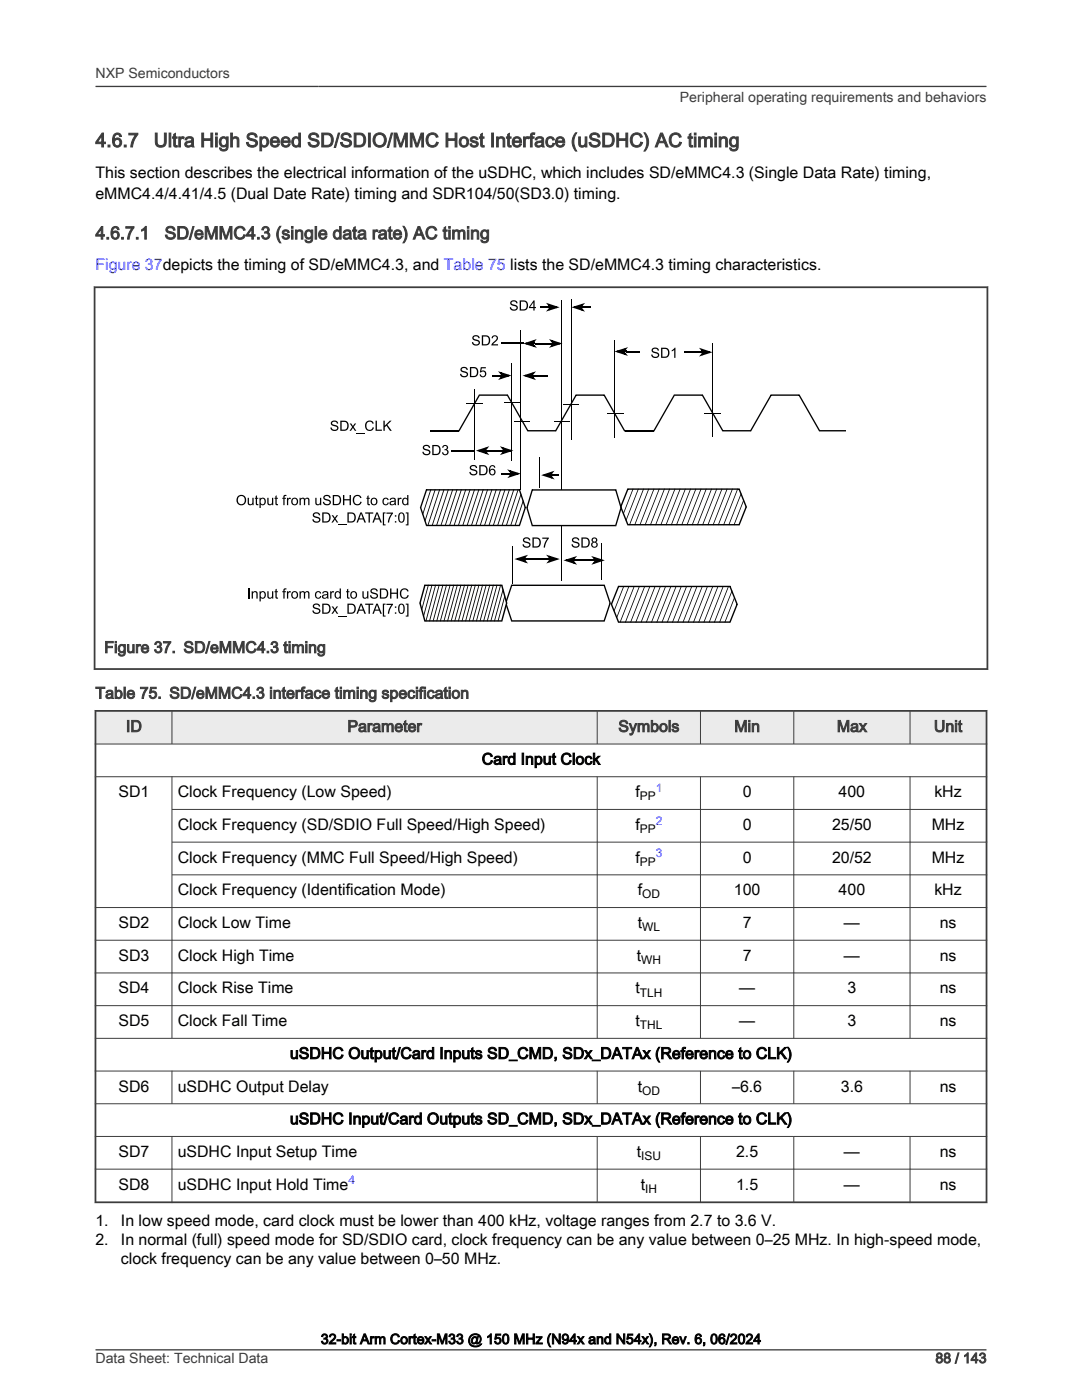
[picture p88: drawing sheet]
<svg xmlns="http://www.w3.org/2000/svg" width="216mm" height="279mm" viewBox="0 0 216 279" stroke-linecap="round" stroke-linejoin="round" font-family="sans-serif">
<defs><g id="words">
<g font-size="3.9" fill="#3c3c3c">
<text x="19" y="29.3">4.6.7</text>
<text x="30.7" y="29.3">Ultra High Speed SD/SDIO/MMC Host Interface (uSDHC) AC timing</text>
</g>
<g font-size="3.5" fill="#3c3c3c">
<text x="19" y="47.7">4.6.7.1</text>
<text x="32.8" y="47.7">SD/eMMC4.3 (single data rate) AC timing</text>
</g>
<g font-size="3.2">
<text x="19" y="35.5">This section describes the electrical information of the uSDHC, which includes SD/eMMC4.3 (Single Data Rate) timing,</text>
<text x="19" y="39.7">eMMC4.4/4.41/4.5 (Dual Date Rate) timing and SDR104/50(SD3.0) timing.</text>
<text x="96.1" y="152.6">Card Input Clock</text>
<text x="23.6" y="159.1">SD1</text>
<text x="35.5" y="159.1">Clock Frequency (Low Speed)</text>
<text x="126.8" y="159.1">f</text>
<text x="148.2" y="159.1">0</text>
<text x="167.3" y="159.1">400</text>
<text x="186.4" y="159.1">kHz</text>
<text x="35.5" y="165.6">Clock Frequency (SD/SDIO Full Speed/High Speed)</text>
<text x="126.8" y="165.6">f</text>
<text x="148.2" y="165.6">0</text>
<text x="166" y="165.6">25/50</text>
<text x="185.9" y="165.6">MHz</text>
<text x="35.5" y="172.2">Clock Frequency (MMC Full Speed/High Speed)</text>
<text x="126.8" y="172.2">f</text>
<text x="148.2" y="172.2">0</text>
<text x="166" y="172.2">20/52</text>
<text x="185.9" y="172.2">MHz</text>
<text x="35.5" y="178.7">Clock Frequency (Identification Mode)</text>
<text x="127.2" y="178.7">f</text>
<text x="146.4" y="178.7">100</text>
<text x="167.3" y="178.7">400</text>
<text x="186.4" y="178.7">kHz</text>
<text x="23.6" y="185.2">SD2</text>
<text x="35.5" y="185.2">Clock Low Time</text>
<text x="127.2" y="185.2">t</text>
<text x="148.2" y="185.2">7</text>
<text x="168.4" y="185.2">—</text>
<text x="187.5" y="185.2">ns</text>
<text x="23.6" y="191.7">SD3</text>
<text x="35.5" y="191.7">Clock High Time</text>
<text x="127" y="191.7">t</text>
<text x="148.2" y="191.7">7</text>
<text x="168.4" y="191.7">—</text>
<text x="187.5" y="191.7">ns</text>
<text x="23.6" y="198.3">SD4</text>
<text x="35.5" y="198.3">Clock Rise Time</text>
<text x="126.8" y="198.3">t</text>
<text x="147.5" y="198.3">—</text>
<text x="169.1" y="198.3">3</text>
<text x="187.5" y="198.3">ns</text>
<text x="23.6" y="204.8">SD5</text>
<text x="35.5" y="204.8">Clock Fall Time</text>
<text x="126.8" y="204.8">t</text>
<text x="147.5" y="204.8">—</text>
<text x="169.1" y="204.8">3</text>
<text x="187.5" y="204.8">ns</text>
<text x="57.8" y="211.3">uSDHC Output/Card Inputs SD_CMD, SDx_DATAx (Reference to CLK)</text>
<text x="23.6" y="217.8">SD6</text>
<text x="35.5" y="217.8">uSDHC Output Delay</text>
<text x="127.2" y="217.8">t</text>
<text x="146.1" y="217.8">–6.6</text>
<text x="167.8" y="217.8">3.6</text>
<text x="187.5" y="217.8">ns</text>
<text x="57.8" y="224.4">uSDHC Input/Card Outputs SD_CMD, SDx_DATAx (Reference to CLK)</text>
<text x="23.6" y="230.9">SD7</text>
<text x="35.5" y="230.9">uSDHC Input Setup Time</text>
<text x="127" y="230.9">t</text>
<text x="146.9" y="230.9">2.5</text>
<text x="168.4" y="230.9">—</text>
<text x="187.5" y="230.9">ns</text>
<text x="23.6" y="237.4">SD8</text>
<text x="35.5" y="237.4">uSDHC Input Hold Time</text>
<text x="127.8" y="237.4">t</text>
<text x="146.9" y="237.4">1.5</text>
<text x="168.4" y="237.4">—</text>
<text x="187.5" y="237.4">ns</text>
<text x="19" y="244.6">1.</text>
<text x="24.1" y="244.6">In low speed mode, card clock must be lower than 400 kHz, voltage ranges from 2.7 to 3.6 V.</text>
<text x="19" y="248.4">2.</text>
<text x="24.1" y="248.4">In normal (full) speed mode for SD/SDIO card, clock frequency can be any value between 0–25 MHz. In high-speed mode,</text>
<text x="24.1" y="252.2">clock frequency can be any value between 0–50 MHz.</text>
</g>
<text font-size="3.2" fill="#00f" x="19" y="54">Figure 37depicts the timing of SD/eMMC4.3, and Table 75 lists the SD/eMMC4.3 timing characteristics.</text>
<g font-size="3.2" fill="#3c3c3c">
<text x="20.8" y="130.3">Figure 37. SD/eMMC4.3 timing</text>
<text x="19" y="139.4">Table 75. SD/eMMC4.3 interface timing specification</text>
<text x="25.1" y="146">ID</text>
<text x="69.3" y="146">Parameter</text>
<text x="123.4" y="146">Symbols</text>
<text x="146.5" y="146">Min</text>
<text x="167" y="146">Max</text>
<text x="186.4" y="146">Unit</text>
</g>
<g font-size="2.8" fill="#3c3c3c">
<text x="19" y="15.6">NXP Semiconductors</text>
<text x="135.7" y="20.4">Peripheral operating requirements and behaviors</text>
<text x="19" y="272">Data Sheet: Technical Data</text>
<text x="186.7" y="272">88 / 143</text>
</g>
<text font-size="2.8" x="64" y="268.2">32-bit Arm Cortex-M33 @ 150 MHz (N94x and N54x), Rev. 6, 06/2024</text>
<g font-size="2.4">
<text x="127.7" y="159.7">PP</text>
<text x="127.7" y="166.3">PP</text>
<text x="127.7" y="172.8">PP</text>
<text x="128.1" y="179.3">OD</text>
<text x="128.1" y="185.8">WL</text>
<text x="127.9" y="192.4">WH</text>
<text x="127.7" y="198.9">TLH</text>
<text x="127.7" y="205.4">THL</text>
<text x="128.1" y="218.5">OD</text>
<text x="127.9" y="231.5">ISU</text>
<text x="128.7" y="238.1">IH</text>
</g>
<g font-size="2.4" fill="#00f">
<text x="130.8" y="158">1</text>
<text x="130.8" y="164.6">2</text>
<text x="130.8" y="171.1">3</text>
<text x="69.5" y="236.4">4</text>
</g>
</g></defs>
<g fill="#000">
<path d="M92.1 73.4a.8 .8 0 0 1 1.2 .4h-.2a.44 .44 0 0 0-.5-.4 .44 .44 0 0 0-.4 .5l.1 .1a.91 .91 0 0 1 1.1 .9 .85 .85 0 0 1-.9 .4 .85 .85 0 0 1-.7-.7h.2a.52 .52 0 0 0 .6 .5 .52 .52 0 0 0 .5-.5l-.2-.2a.86 .86 0 0 1-1-.8zM95.9 73.3h1v.2h-.8l-.1 .6a.67 .67 0 0 1 1 .3 .67 .67 0 0 1-.5 .9 .67 .67 0 0 1-.8-.6h.3a.45 .45 0 0 0 .6 .2 .45 .45 0 0 0 .1-.6 .45 .45 0 0 0-.7 0h-.3zM95.5 78.8l.3 .1-4.2 7.2-.1-.2zM98.3 74.8h1.4v.3h-1.4zM99.7 74.8h.6v.3h-.6zM100.2 74.8l.4 .2-.6 .6-.2-.2zM99.4 74.1l2.7 .9-2.7 .8 .5-.5 1.5-.5 .2 .3-1.7-.5 .1-.3 .5 .5-.3 .3zM106 74.8h.6v.3h-.6zM106.1 68.4h.7v.3h-.7zM104.3 75l2.7-.9-.5 .5-1.6 .5-.1-.3 1.7 .5-.1 .4-.5-.6 .2-.3 .9 1.1zM104.4 68.6l2.7-.9-.5 .5-1.6 .5-.1-.3 1.7 .5-.1 .3-.5-.5 .3-.3 .8 1zM106.3 74.3l.3 .3-.5 .5h-.2l-.1-.1z"/>
<path d="M106.4 67.9l.3 .2-.4 .6h-.3l-.1-.1zM107.9 61.2h1.4v.3h-1.4zM109.3 61.2h.6v.3h-.6zM109.8 61.2l.4 .1-.6 .7-.3-.3zM109 60.4l2.7 .9-2.8 .9 .5-.5 1.6-.5 .1 .3-1.7-.5 .1-.4 .6 .6-.3 .2zM109.9 68.4h.6v.3h-.6zM110.4 68.5l.3 .1-.5 .6-.3-.2zM109.6 67.7l2.6 .9-2.6 .8 .4-.5 1.6-.5 .1 .3-1.7-.5 .1-.3 .5 .6-.2 .2zM115.8 61.2h.6v.2h-.6zM114 61.3l2.7-.8-.4 .5-1.6 .5-.2-.3 1.8 .5-.1 .3-.6-.6 .3-.2 .8 1zM116.1 60.7l.2 .2-.4 .5h-.3l-.1-.1zM116.4 61.2h1.4v.3h-1.4z"/>
<path d="M130.2 69.5a.8 .8 0 0 1 1.3 .5h-.3a.44 .44 0 0 0-.5-.5 .44 .44 0 0 0-.3 .6l.1 .1a.91 .91 0 0 1 1 .8 .85 .85 0 0 1-.9 .4 .85 .85 0 0 1-.7-.6l.3-.1a.52 .52 0 0 0 .5 .5 .52 .52 0 0 0 .5-.5l-.1-.1a.86 .86 0 0 1-1.1-.8zM134.4 78.8l.3 .1-4.2 7.2-.1-.2zM134 69.9l.8-.5v2h-.3v-1.6l-.5 .3zM84.6 88.9a.8 .8 0 0 1 1.2 .5h-.2a.44 .44 0 0 0-.5-.5 .44 .44 0 0 0-.4 .6l.1 .1a.91 .91 0 0 1 1.1 .8 .85 .85 0 0 1-.9 .5 .85 .85 0 0 1-.7-.7h.2a.52 .52 0 0 0 .6 .5 .52 .52 0 0 0 .5-.6l-.2-.1a.86 .86 0 0 1-1-.8zM88.4 88.9a.54 .54 0 0 1 .8 0 .54 .54 0 0 1-.1 .8 .63 .63 0 0 1 0 1.1 .63 .63 0 0 1-.9-.5h.2a.41 .41 0 0 0 .5 .3 .41 .41 0 0 0 .3-.5 .41 .41 0 0 0-.5-.2v-.2a.35 .35 0 0 0 .5-.3 .35 .35 0 0 0-.4-.4 .35 .35 0 0 0-.3 .4l-.3-.1zM93.1 80.5l.1 .2zM94.6 91.6l.2 .1zM96.7 89.8h.6v.3h-.6zM95 89.9l2.6-.9-.4 .6-1.6 .5-.1-.3 1.7 .5-.1 .3-.5-.6 .2-.2 .8 1zM97 89.3l.3 .2-.5 .5h-.2l-.1-.1zM100.1 89.8h.6v.3h-.6zM100.6 89.8l.4 .2-.6 .6-.3-.2z"/>
<path d="M99.8 89l2.6 .9-2.6 .9 .4-.5 1.6-.5 .1 .3-1.7-.5 .1-.4 .6 .6-.3 .3zM100.6 80.3l.1 .2zM102 91.8l.2 .1zM102.5 84l.1 .2zM103.8 97.7l.2 .1zM110.5 84l.1 .2zM112.4 80.6l.1 .2zM113.9 87.6l.2 .1zM121.2 82.5l.1 .1zM122.6 87.2l.2 .1zM130.2 85.8h.1v.3h-.1zM95.6 78.7h5.7l4.1 7.2-.2 .1 .1-.2h5.6v.3l-.1-.2 4.1-7.2h5.7l4.1 7.2-.2 .1 .1-.2h5.6v.3h-5.7l-4.1-7.2 .1-.2v.3h-5.5l-.2-.2 .3 .1-4.1 7.2h-5.8l-4.1-7.2 .1-.2v.3h-5.6z"/>
<path d="M140.5 82.4l.1 .2zM142.1 87l.2 .1zM134.5 78.7h5.7l4.1 7.2-.2 .1 .1-.2h5.6v.3l-.1-.2 4.1-7.2h5.7l4.1 7.2-.2 .1 .1-.2h5.3v.3h-5.4l-4.1-7.2 .1-.2v.3h-5.5l-.2-.2 .3 .1-4.1 7.2h-5.8l-4.1-7.2 .1-.2v.3h-5.5zM111.9 115.8l.2 .1z"/>
<path d="M93.8 73.2h.7a1.01 1.01 0 0 1 .9 1 1.01 1.01 0 0 1-.9 1.1h-.7zM94 73.5v1.5a.85 .85 0 0 0 1.1-.4 .85 .85 0 0 0-.3-1.1z"/>
<path d="M131.9 69.4h.7a1.01 1.01 0 0 1 1 1 1.01 1.01 0 0 1-1 1h-.7zM132.2 69.6v1.6a.85 .85 0 0 0 1.1-.4 .85 .85 0 0 0-.4-1.1z"/>
<path d="M86.3 88.8h.6a1.01 1.01 0 0 1 1 1 1.01 1.01 0 0 1-.9 1h-.7zM86.5 89v1.6a.85 .85 0 0 0 1.1-.4 .85 .85 0 0 0-.3-1.1z"/>
</g>
<path d="M106.6 75h2.7M106.8 68.6h3.1M85.9 86h5.7M124.8 86h5.7" fill="none" stroke="#000" stroke-width=".27"/>
<g fill="none" stroke="#000" stroke-width=".2">
<path d="M114 59.8v27.8M94.7 77.6v14M102.1 72.6v19.2M103.9 65.8v31.9M112 60v55.8M122.7 67.9v19.3M142.2 68.6v18.4M93.2 80.6h3.1M100.7 80.4h3.2M102.6 84.1h3.1M110.6 84.1h3.1M112.5 80.7h3.1"/>
<path d="M121.3 82.5h3.1M140.6 82.5h3.2"/>
</g>
<path d="M99.9 74.4l1.6 .6-1.6 .5 .4-.5zM104.9 75l1.5-.5-.4 .5 .4 .5zM105 68.6l1.6-.6-.5 .6 .5 .5zM109.5 60.8l1.6 .5-1.6 .5 .4-.5zM110.1 68l1.5 .6-1.5 .5 .4-.5zM114.6 61.3l1.6-.5-.4 .5 .4 .5zM95.5 89.9l1.6-.5-.4 .5 .4 .6zM100.3 89.4l1.6 .5-1.6 .6 .4-.6z" fill="#000"/>
<path d="M97.3 89.9h2.8" fill="none" stroke="#000" stroke-width=".28"/>
<path d="M85.1 97.7h18.5l1.2 3.6-1.2 3.6h-18.5l-1.2-3.6z" fill-rule="evenodd" fill="#fff"/>
<g fill="#000">
<path d="M102 60.1a.8 .8 0 0 1 1.3 .4h-.3a.44 .44 0 0 0-.5-.4 .44 .44 0 0 0-.4 .5l.2 .1a.91 .91 0 0 1 1 .9 .85 .85 0 0 1-.9 .4 .85 .85 0 0 1-.7-.7h.3a.52 .52 0 0 0 .5 .5 .52 .52 0 0 0 .5-.5l-.2-.2a.86 .86 0 0 1-1-.8zM85.9 97.6l.1 .2zM85.9 97.7l.1 .1-1.6 4.8h-.1zM86.8 97.6l.1 .2zM86.7 97.7l.2 .1-2 6.2-.2-.1zM87.6 97.6l.2 .2zM87.6 97.7l.2 .1-2.3 7.1-.2-.1zM88.5 97.6l.2 .2zM88.5 97.7l.2 .1-2.4 7.1-.1-.1zM89.4 97.6l.1 .2zM89.4 97.7l.1 .1-2.3 7.1-.2-.1zM90.3 97.6l.1 .2z"/>
<path d="M90.2 97.7l.2 .1-2.3 7.1-.2-.1zM91.1 97.6l.2 .2zM91.1 97.7l.2 .1-2.4 7.1-.1-.1zM92 97.6l.1 .2zM92 97.7l.1 .1-2.3 7.1-.2-.1zM92.9 97.6l.1 .2zM92.8 97.7l.2 .1-2.3 7.1-.2-.1zM93.7 97.6l.2 .2zM93.7 97.7l.2 .1-2.3 7.1-.2-.1zM94.6 97.6l.2 .2zM94.6 97.7l.2 .1-2.4 7.1-.1-.1zM95.5 97.6l.1 .2z"/>
<path d="M95.5 97.7l.1 .1-2.3 7.1-.2-.1zM96.3 97.6l.2 .2zM96.3 97.7l.2 .1-2.3 7.1-.2-.1zM97.2 97.6l.2 .2zM97.2 97.7l.2 .1-2.4 7.1-.1-.1zM98.1 97.6l.1 .2zM98.1 97.7l.1 .1-2.3 7.1-.2-.1zM98.9 97.6l.2 .2zM98.9 97.7l.2 .1-2.3 7.1-.2-.1zM99.8 97.6l.2 .2zM99.8 97.7l.2 .1-2.3 7.1-.2-.1zM100.7 97.6l.1 .2z"/>
<path d="M100.7 97.7l.1 .1-2.3 7.1-.1-.1zM101.6 97.6l.1 .2zM101.6 97.7l.1 .1-2.3 7.1-.2-.1zM102.4 97.6l.2 .2zM102.4 97.7l.2 .1-2.3 7.1-.2-.1zM103.3 97.6l.2 .2zM103.3 97.7l.2 .1-2.4 7.1-.1-.1zM103.9 98.6l.1 .1zM103.9 98.6l.1 .1-2 6.2-.2-.1zM84.3 102.6l.1 .1zM84.7 103.9l.2 .2zM85 97.6h18.8l1.2 3.7-1.4 3.7-.1-.2 1.2-3.5h.2h-.2l-1.2-3.5 .3-.1-.2 .2h-18.5v-.3l.1 .2-1.2 3.5h-.2h.2l1.2 3.5-.2 .1-1.2-3.6z"/>
<path d="M85.3 104.8l.1 .2zM86.2 104.8l.1 .2zM87 104.8l.2 .2zM87.9 104.8l.1 .2zM88.8 104.8l.1 .2zM89.6 104.8l.2 .2zM90.5 104.8l.2 .2zM91.4 104.8l.1 .2zM92.3 104.8l.1 .2zM93.1 104.8l.2 .2zM94 104.8l.1 .2zM94.9 104.8l.1 .2z"/>
<path d="M95.7 104.8l.2 .2zM96.6 104.8l.1 .2zM97.5 104.8l.1 .2zM98.4 104.8l.1 .2zM99.2 104.8l.2 .2zM100.1 104.8l.1 .2zM101 104.8l.1 .2zM101.8 104.8l.2 .2zM102.7 104.8l.1 .2zM104.3 99.9l.2 .1zM104.3 99.9l.2 .1-1.6 4.9-.2-.1z"/>
<path d="M103.7 60h.7a1.01 1.01 0 0 1 1 .9 1.01 1.01 0 0 1-1 1.1h-.7zM104 60.2v1.5a.85 .85 0 0 0 1-.4 .85 .85 0 0 0-.3-1.1z"/>
<path d="M106.5 60h.2v1.3h.2v.2h-.2v.5h-.3v-.5h-.9v-.2zM106.4 60.4l-.6 .9h.6z"/>
</g>
<path d="M85 104.9h18.6" fill="none" stroke="#000" stroke-width=".28"/>
<path d="M123.4 117h22.3l1.4 3.6-1.4 3.5h-22.3l-1.4-3.5z" fill-rule="evenodd" fill="#fff"/>
<g fill="#000">
<path d="M124.4 116.9l.1 .2zM124.4 117l.1 .1-1.9 4.8h-.1zM125.4 116.9l.2 .2zM125.4 117l.2 .1-2.5 6.2-.1-.1zM126.5 116.9l.1 .2zM126.5 117l.1 .1-2.8 7.1-.1-.1zM127.5 116.9l.2 .2zM127.5 117l.2 .1-2.8 7.1-.2-.1zM128.6 116.9l.1 .2zM128.6 117l.1 .1-2.8 7.1-.1-.1zM129.6 116.9l.1 .2zM129.6 117l.1 .1-2.7 7.1-.2-.1z"/>
<path d="M130.7 116.9l.1 .2zM130.6 117l.2 .1-2.8 7.1-.1-.1zM131.7 116.9l.1 .2zM131.7 117l.1 .1-2.8 7.1-.1-.1zM132.8 116.9l.1 .2zM132.7 117l.2 .1-2.8 7.1-.2-.1zM133.8 116.9l.1 .2zM133.8 117l.1 .1-2.8 7.1-.1-.1zM134.8 116.9l.2 .2zM134.8 117l.2 .1-2.8 7.1-.2-.1zM135.9 116.9l.1 .2zM135.9 117l.1 .1-2.8 7.1-.1-.1z"/>
<path d="M136.9 116.9l.2 .2zM136.9 117l.2 .1-2.8 7.1-.2-.1zM138 116.9l.1 .2zM138 117l.1 .1-2.8 7.1-.1-.1zM139 116.9l.1 .2zM139 117l.1 .1-2.7 7.1-.2-.1zM140.1 116.9l.1 .2zM140.1 117l.1 .1-2.8 7.1-.1-.1zM141.1 116.9l.1 .2zM141.1 117l.1 .1-2.7 7.1-.2-.1zM142.2 116.9l.1 .2zM142.1 117l.2 .1-2.8 7.1-.1-.1z"/>
<path d="M143.2 116.9l.1 .2zM143.2 117l.1 .1-2.8 7.1-.1-.1zM144.2 116.9l.2 .2zM144.2 117l.2 .1-2.8 7.1-.1-.1zM145.3 116.9l.1 .2zM145.3 117l.1 .1-2.8 7.1-.1-.1zM146 117.9l.1 .1zM146 117.9l.1 .1-2.4 6.2-.2-.1zM146.5 119.2l.1 .1zM146.5 119.2l.1 .1-1.9 4.9-.1-.1zM122.5 121.9l.1 .1zM123 123.2l.1 .1z"/>
<path d="M123.3 116.9h22.4l1.5 3.7-1.5 3.7-.2-.2 1.5-3.6 .2 .1h-.2l-1.5-3.5 .3-.1-.1 .2h-22.3v-.3l.1 .2-1.4 3.5-.2-.1h.2l1.4 3.6-.2 .1-1.4-3.6zM123.7 124.1l.1 .1zM124.7 124.1l.2 .1zM125.8 124.1l.1 .1zM126.8 124.1l.1 .1zM127.9 124.1l.1 .1zM128.9 124.1l.1 .1zM129.9 124.1l.2 .1zM131 124.1l.1 .1zM132 124.1l.2 .1zM133.1 124.1l.1 .1zM134.1 124.1l.2 .1z"/>
<path d="M135.2 124.1l.1 .1zM136.2 124.1l.2 .1zM137.3 124.1l.1 .1zM138.3 124.1l.1 .1zM139.4 124.1l.1 .1zM140.4 124.1l.1 .1zM141.5 124.1l.1 .1zM142.5 124.1l.1 .1zM143.5 124.1l.2 .1zM144.6 124.1l.1 .1z"/>
</g>
<path d="M123.3 124.2h22.4" fill="none" stroke="#000" stroke-width=".28"/>
<path d="M102.1 116.8h18.5l1.1 3.6-1.1 3.5h-18.5l-1.2-3.5z" fill-rule="evenodd" fill="#fff"/>
<path d="M102.2 116.4l.2 .1zM104.4 111.4h.6v.3h-.6zM102.7 111.6l2.7-.9-.5 .5-1.6 .5-.1-.3 1.7 .5-.1 .4-.5-.6 .3-.3 .8 1.1zM104.7 110.9l.3 .3-.4 .5h-.3l-.1-.2zM109.3 111.4h.7v.3h-.7zM109.8 111.5l.4 .1-.5 .6-.3-.2zM109 110.7l2.7 .9-2.7 .9 .5-.6 1.6-.5 .1 .3-1.7-.5 .1-.3 .5 .6-.3 .2zM102 116.7h18.7l1.2 3.7-1.3 3.7-.2-.2 1.2-3.6 .3 .1h-.3l-1.2-3.6h.3l-.1 .1h-18.5v-.2l.1 .1-1.2 3.6-.2-.1h.2l1.2 3.6-.2 .1-1.2-3.6z" fill="#000"/>
<path d="M105 111.6h4.3M102 123.9h18.6" fill="none" stroke="#000" stroke-width=".28"/>
<path d="M102.3 109.1v7.3" fill="none" stroke="#000" stroke-width=".2"/>
<path d="M103.2 111.6l1.7-.5-.5 .5 .5 .5zM109.5 111.1l1.6 .5-1.6 .5 .5-.5z" fill="#000"/>
<path d="M84.8 116.8h15.3l1 3.6-1 3.5h-15.3l-1-3.5z" fill-rule="evenodd" fill="#fff"/>
<g fill="#000">
<path d="M66.2 84.1a.8 .8 0 0 1 1.3 .4h-.3a.44 .44 0 0 0-.5-.4 .44 .44 0 0 0-.4 .5l.2 .1a.91 .91 0 0 1 1 .9 .85 .85 0 0 1-.9 .4 .85 .85 0 0 1-.7-.7h.3a.52 .52 0 0 0 .5 .5 .52 .52 0 0 0 .5-.5l-.2-.2a.86 .86 0 0 1-1-.8zM69.8 84.5h.3l.3 .5 .4-.5h.3l-.5 .7 .5 .8h-.3l-.4-.6-.4 .6h-.3l.6-.8zM71.1 86.4h1.6v.1h-1.6zM73.2 84.1a.88 .88 0 0 1 1.4 .4l-.3 .1a.69 .69 0 0 0-.9-.3 .69 .69 0 0 0-.3 1 .61 .61 0 0 0 .6 .5 .61 .61 0 0 0 .7-.5h.2a.95 .95 0 0 1-1.3 .6 .95 .95 0 0 1-.4-1.3zM74.9 84h.3v1.7h1v.3h-1.3zM76.5 84h.3v1l1-1h.3l-.8 .8 .9 1.2h-.4l-.7-1-.3 .3v.7h-.3zM85.4 116.7l.2 .1zM85.4 116.8h.2l-1.4 4.9-.1-.1zM86.1 116.7l.2 .1zM86.1 116.8h.2l-1.7 6.2h-.2zM86.8 116.7l.2 .1zM86.8 116.8h.2l-1.9 7.1h-.2z"/>
<path d="M87.6 116.7l.1 .1zM87.5 116.8h.2l-1.9 7.1h-.2zM88.3 116.7l.2 .1zM88.3 116.8h.2l-2 7.1h-.1zM89 116.7l.2 .1zM89 116.8h.2l-2 7.1h-.1zM89.7 116.7l.2 .1zM89.7 116.8h.2l-1.9 7.1h-.2zM90.5 116.7l.1 .1zM90.4 116.8h.2l-1.9 7.1h-.2zM91.2 116.7l.1 .1zM91.2 116.8h.1l-1.9 7.1h-.2z"/>
<path d="M91.9 116.7l.1 .1zM91.9 116.8h.1l-1.9 7.1h-.1zM92.6 116.7l.2 .1zM92.6 116.8h.2l-2 7.1h-.1zM93.3 116.7l.2 .1zM93.3 116.8h.2l-1.9 7.1h-.2zM94.1 116.7l.1 .1zM94 116.8h.2l-1.9 7.1h-.2zM94.8 116.7l.1 .1zM94.8 116.8h.1l-1.9 7.1h-.2zM95.5 116.7l.1 .1zM95.5 116.8h.1l-1.9 7.1h-.1z"/>
<path d="M96.2 116.7l.2 .1zM96.2 116.8h.2l-2 7.1h-.1zM96.9 116.7l.2 .1zM96.9 116.8h.2l-1.9 7.1h-.2zM97.7 116.7l.1 .1zM97.6 116.8h.2l-1.9 7.1h-.2zM98.4 116.7l.1 .1zM98.4 116.8h.1l-1.9 7.1h-.2zM99.1 116.7l.1 .1zM99.1 116.8h.1l-1.9 7.1h-.2zM99.8 116.7l.2 .1zM99.8 116.8h.2l-2 7.1h-.1z"/>
<path d="M100.3 117.6l.2 .1zM100.3 117.7h.2l-1.7 6.2h-.2zM100.6 118.9l.2 .1zM100.6 119h.2l-1.3 4.9h-.2zM104.5 107.4a.8 .8 0 0 1 1.3 .4l-.2 .1a.44 .44 0 0 0-.5-.5 .44 .44 0 0 0-.4 .5l.1 .1a.91 .91 0 0 1 1 .9 .85 .85 0 0 1-.8 .4 .85 .85 0 0 1-.7-.7h.2a.52 .52 0 0 0 .6 .5 .52 .52 0 0 0 .5-.5l-.2-.1a.86 .86 0 0 1-1-.9zM108.2 107.3h1.3l-.6 1.2-.2 .8h-.2l.1-.6 .6-1.2h-1zM84.1 121.6l.1 .2zM84.4 123l.2 .1zM84.7 116.7h15.5l1.1 3.7-1.1 3.7-.2-.2 1-3.6 .2 .1h-.2l-1-3.6h.3l-.2 .1h-15.3v-.2l.1 .1-1 3.6-.2-.1h.2l1 3.6-.3 .1-.9-3.7zM84.9 123.9l.2 .1zM85.6 123.9l.2 .1zM86.4 123.9l.1 .1z"/>
<path d="M87.1 123.9l.1 .1zM87.8 123.9l.1 .1zM88.5 123.9l.2 .1zM89.2 123.9l.2 .1zM90 123.9l.1 .1zM90.7 123.9l.1 .1zM91.4 123.9l.1 .1zM92.1 123.9l.2 .1zM92.8 123.9l.2 .1zM93.6 123.9l.1 .1zM94.3 123.9l.1 .1zM95 123.9l.1 .1z"/>
<path d="M95.7 123.9l.2 .1zM96.4 123.9l.2 .1zM97.1 123.9l.2 .1zM97.9 123.9l.1 .1zM98.6 123.9l.1 .1zM99.3 123.9l.2 .1z"/>
<path d="M67.9 84h.7a1.01 1.01 0 0 1 1 1 1.01 1.01 0 0 1-1 1h-.7zM68.2 84.2v1.5a.85 .85 0 0 0 1-.4 .85 .85 0 0 0-.3-1.1z"/>
<path d="M106.2 107.3h.7a1.01 1.01 0 0 1 1 1 1.01 1.01 0 0 1-.9 1h-.8zM106.5 107.5v1.5a.85 .85 0 0 0 1.1-.4 .85 .85 0 0 0-.3-1.1z"/>
</g>
<path d="M84.6 123.9h15.5" fill="none" stroke="#000" stroke-width=".28"/>
<path d="M125.3 97.6h22.2l1.4 3.6-1.4 3.5h-22.2l-1.4-3.5z" fill-rule="evenodd" fill="#fff"/>
<g fill="#000">
<path d="M126.3 97.5l.1 .1zM126.2 97.6h.2l-1.9 4.9h-.2zM127.3 97.5l.1 .1zM127.3 97.6h.1l-2.4 6.3-.1-.1zM128.3 97.5l.2 .1zM128.3 97.6h.2l-2.8 7.2-.1-.1zM129.4 97.5l.1 .1zM129.4 97.6h.1l-2.8 7.2-.1-.1zM130.4 97.5l.2 .1zM130.4 97.6h.2l-2.8 7.2-.2-.1zM131.5 97.5l.1 .1zM131.5 97.6h.1l-2.8 7.2-.1-.1z"/>
<path d="M132.5 97.5l.1 .1zM132.5 97.6h.1l-2.7 7.2-.2-.1zM133.6 97.5l.1 .1zM133.5 97.6h.2l-2.8 7.2-.1-.1zM134.6 97.5l.1 .1zM134.6 97.6h.1l-2.8 7.2-.1-.1zM135.7 97.5l.1 .1zM135.6 97.6h.2l-2.8 7.2-.2-.1zM136.7 97.5l.1 .1zM136.7 97.6h.1l-2.8 7.2-.1-.1zM137.7 97.5l.2 .1zM137.7 97.6h.2l-2.8 7.2-.2-.1z"/>
<path d="M138.8 97.5l.1 .1zM138.8 97.6h.1l-2.8 7.2-.1-.1zM139.8 97.5l.1 .1zM139.8 97.6h.1l-2.7 7.2-.2-.1zM140.9 97.5l.1 .1zM140.8 97.6h.2l-2.8 7.2-.1-.1zM141.9 97.5l.1 .1zM141.9 97.6h.1l-2.7 7.2-.2-.1zM143 97.5l.1 .1zM142.9 97.6h.2l-2.8 7.2-.2-.1zM144 97.5l.1 .1zM144 97.6h.1l-2.8 7.2-.1-.1z"/>
<path d="M145 97.5l.2 .1zM145 97.6h.2l-2.8 7.2-.2-.1zM146.1 97.5l.1 .1zM146.1 97.6h.1l-2.8 7.2-.1-.1zM147.1 97.5l.2 .1zM147.1 97.6h.2l-2.8 7.2-.2-.1zM147.8 98.4l.1 .2zM147.8 98.5l.1 .1-2.4 6.2-.1-.1zM148.3 99.8l.2 .1zM148.3 99.8l.2 .1-1.9 4.9-.2-.1zM124.3 102.5l.2 .1zM124.9 103.8l.1 .1z"/>
<path d="M125.2 97.5h22.4l1.5 3.7-1.6 3.7-.1-.2 1.4-3.6 .2 .1h-.2l-1.4-3.5 .2-.1-.1 .1h-22.2v-.2l.1 .2-1.4 3.5-.3-.1h.3l1.4 3.6-.2 .1-1.5-3.6zM125.6 104.7l.1 .1zM126.6 104.7l.1 .1zM127.6 104.7l.2 .1zM128.7 104.7l.1 .1zM129.7 104.7l.2 .1zM130.8 104.7l.1 .1zM131.8 104.7l.1 .1zM132.8 104.7l.2 .1zM133.9 104.7l.1 .1zM134.9 104.7l.2 .1zM136 104.7l.1 .1z"/>
<path d="M137 104.7l.2 .1zM138.1 104.7l.1 .1zM139.1 104.7l.1 .1zM140.1 104.7l.2 .1zM141.2 104.7l.1 .1zM142.2 104.7l.2 .1zM143.3 104.7l.1 .1zM144.3 104.7l.2 .1zM145.4 104.7l.1 .1zM146.4 104.7l.1 .1z"/>
</g>
<path d="M125.2 104.7h22.3" fill="none" stroke="#000" stroke-width=".27"/>
<path d="M106.2 97.8h16.7l1 3.5-1 3.6h-16.7l-1-3.6z" fill-rule="evenodd" fill="#fff"/>
<g fill="#000">
<path d="M94.4 67a.8 .8 0 0 1 1.3 .5h-.2a.44 .44 0 0 0-.5-.4 .44 .44 0 0 0-.4 .5l.1 .1a.91 .91 0 0 1 1.1 .8 .85 .85 0 0 1-.9 .5 .85 .85 0 0 1-.7-.7h.2a.52 .52 0 0 0 .6 .5 .52 .52 0 0 0 .5-.6l-.2-.1a.86 .86 0 0 1-1-.8zM98.3 67.1a.66 .66 0 0 1 1 .1 .66 .66 0 0 1-.4 1l-.5 .5h1v.2h-1.4l.3-.5a1.11 1.11 0 0 0 .7-1.2l-.4-.1-.3 .4h-.2zM124.3 70h.7v.3h-.7zM122.6 70.1l2.7-.8-.5 .5-1.6 .5-.1-.3 1.7 .5-.1 .3-.5-.5 .3-.3 .8 1zM124.6 69.5l.3 .2-.4 .6h-.3l-.1-.2zM139.8 70.2h.6v.2h-.6zM140.3 70.2l.4 .1-.6 .6-.2-.2zM139.5 69.4l2.7 .9-2.7 .9 .4-.6 1.6-.5 .1 .4-1.7-.6 .2-.3 .5 .6-.3 .2zM93.9 92.9a.8 .8 0 0 1 1.3 .5h-.3a.44 .44 0 0 0-.4-.4 .44 .44 0 0 0-.4 .5l.1 .1a.91 .91 0 0 1 1 .8 .85 .85 0 0 1-.8 .5 .85 .85 0 0 1-.7-.7h.2a.52 .52 0 0 0 .6 .5 .52 .52 0 0 0 .5-.6l-.2-.1a.86 .86 0 0 1-1-.8zM100.2 94.4h1.4v.3h-1.4zM101.6 94.4h.6v.3h-.6zM102.1 94.4l.3 .1-.5 .7-.3-.2z"/>
<path d="M101.2 93.7l2.7 .8-2.7 .9 .5-.5 1.6-.5 .1 .3-1.7-.5 .1-.3 .5 .5-.2 .3zM107.5 97.2l.2 .1zM109.7 94.7h.6v.3h-.6zM108 94.8l2.7-.9-.5 .6-1.6 .5-.1-.3 1.7 .5-.1 .3-.5-.6 .2-.2 .9 1zM110 94.2l.3 .2-.5 .5h-.2l-.1-.1zM110.3 94.7h1.1v.3h-1.1zM50.2 118h.2v.2a.52 .52 0 0 1 .7-.2 .52 .52 0 0 1 .3 .6v.9h-.2v-.9a.34 .34 0 0 0-.3-.4 .34 .34 0 0 0-.4 .2v1.1h-.3zM49.4 99.4h.3v.8a.36 .36 0 0 0 .3 .4 .36 .36 0 0 0 .4-.5v-.7h.2v1.4h-.2v-.2a.52 .52 0 0 1-.6 .2 .52 .52 0 0 1-.4-.5zM51 99l.3-.2v.6h.2v.1h-.2v.9l.3 .4a.36 .36 0 0 1-.4 0 .36 .36 0 0 1-.2-.4v-.9h-.1v-.1h.1zM53.3 99.4h.3v.8a.36 .36 0 0 0 .4 .4 .36 .36 0 0 0 .3-.5v-.7h.2v1.4h-.2v-.2a.52 .52 0 0 1-.6 .2 .52 .52 0 0 1-.4-.5zM53.3 118h.3v.8a.36 .36 0 0 0 .4 .5 .36 .36 0 0 0 .3-.5v-.8h.2v1.5h-.2v-.3a.52 .52 0 0 1-.6 .3 .52 .52 0 0 1-.4-.6zM55 99l.2-.2v.6h.3v.1h-.3v.9l.3 .4a.36 .36 0 0 1-.4 0 .36 .36 0 0 1-.1-.4v-.9h-.2v-.1h.2z"/>
<path d="M55 117.6l.2-.1v.5h.3v.2h-.3v.9l.3 .4a.36 .36 0 0 1-.4-.1 .36 .36 0 0 1-.1-.4v-.8h-.2v-.2h.2zM56.6 98.9l.6-.1-.1 .2-.3 .1v.3h.3v.1h-.3v1.3h-.3v-1.3h-.2v-.1h.2zM56.6 117.5l.6-.1-.1 .3-.3 .1v.2h.3v.2h-.3v1.3h-.3v-1.3h-.2v-.2h.2zM57.3 99.4h.2v.2l.1-.2 .3-.1 .2 .1-.1 .2a.33 .33 0 0 0-.4 .1 .33 .33 0 0 0-.1 .4v.7h-.2zM57.3 118h.2v.2l.1-.2h.3h.2l-.1 .3a.33 .33 0 0 0-.4 0 .33 .33 0 0 0-.1 .4v.8h-.2zM59.8 118h.2v.2a.49 .49 0 0 1 .8 0l.5-.2a.43 .43 0 0 1 .5 .5v1h-.3v-1a.3 .3 0 0 0-.2-.3 .3 .3 0 0 0-.4 .2v1.1h-.3v-1a.34 .34 0 0 0-.4-.3 .34 .34 0 0 0-.2 .5v.8h-.2zM59.8 99.4h.2v.2a.49 .49 0 0 1 .8 0l.5-.3a.43 .43 0 0 1 .5 .5v1h-.3v-.9a.3 .3 0 0 0-.2-.4 .3 .3 0 0 0-.4 .3v1h-.3v-.9a.34 .34 0 0 0-.4-.3 .34 .34 0 0 0-.2 .5v.7h-.2zM62.6 102.4a.8 .8 0 0 1 1.3 .4l-.3 .1a.44 .44 0 0 0-.5-.5 .44 .44 0 0 0-.4 .5l.2 .1a.91 .91 0 0 1 1 .9 .85 .85 0 0 1-.9 .4 .85 .85 0 0 1-.7-.7h.3a.52 .52 0 0 0 .5 .5 .52 .52 0 0 0 .5-.5l-.2-.1a.86 .86 0 0 1-1-.9zM63 118.2l.3-.2h.4l.4 .4-.3 .1a.44 .44 0 0 0-.6-.2 .44 .44 0 0 0-.1 .6 .38 .38 0 0 0 .4 .4 .38 .38 0 0 0 .4-.4l.2 .1a.7 .7 0 0 1-1 .4 .7 .7 0 0 1-.2-1.1zM62.9 99.4h.3v.8a.36 .36 0 0 0 .3 .4 .36 .36 0 0 0 .4-.5v-.7h.2v1.4h-.2v-.2a.52 .52 0 0 1-.6 .2 .52 .52 0 0 1-.4-.5zM64.7 98.9a.8 .8 0 0 1 1.3 .5h-.3a.44 .44 0 0 0-.5-.5 .44 .44 0 0 0-.4 .6l.2 .1a.91 .91 0 0 1 1 .8 .85 .85 0 0 1-.9 .4 .85 .85 0 0 1-.7-.6l.3-.1a.52 .52 0 0 0 .5 .5 .52 .52 0 0 0 .5-.5l-.2-.1a.86 .86 0 0 1-1-.8zM65.9 118h.2v.2l.2-.2h.3h.1l-.1 .3a.33 .33 0 0 0-.4 0 .33 .33 0 0 0-.1 .4v.8h-.2z"/>
<path d="M66.2 102.8h.3l.3 .5 .4-.5h.3l-.5 .7 .5 .8h-.3l-.4-.6-.4 .6h-.3l.6-.8zM67.5 104.7h1.6v.2h-1.6zM68.4 98.8h.3v.8h1.1v-.8h.2v2h-.2v-.9h-1.1v.9h-.3zM69.2 117.6l.3-.1v.5h.2v.2h-.2v.9l.3 .4a.36 .36 0 0 1-.4-.1 .36 .36 0 0 1-.2-.4v-.8h-.1v-.2h.1zM70.7 99a.88 .88 0 0 1 1.4 .4h-.2a.69 .69 0 0 0-1-.3 .69 .69 0 0 0-.2 1 .61 .61 0 0 0 .6 .5 .61 .61 0 0 0 .6-.5l.3 .1a.95 .95 0 0 1-1.3 .6 .95 .95 0 0 1-.5-1.4zM72.3 118h.3v.8a.36 .36 0 0 0 .3 .5 .36 .36 0 0 0 .4-.5v-.8h.2v1.5h-.2v-.3a.52 .52 0 0 1-.6 .3 .52 .52 0 0 1-.4-.6zM72.9 102.3h1.6v.2h-.7v1.8h-.3v-1.8h-.6zM73.3 99l.2-.2v.6h.3v.1h-.3v.9l.3 .4a.36 .36 0 0 1-.4 0 .36 .36 0 0 1-.1-.4v-.9h-.2v-.1h.2zM74.1 117.6a.8 .8 0 0 1 1.3 .4h-.3a.44 .44 0 0 0-.5-.4 .44 .44 0 0 0-.4 .5l.2 .1a.91 .91 0 0 1 1 .9 .85 .85 0 0 1-.9 .4 .85 .85 0 0 1-.7-.7h.3a.52 .52 0 0 0 .5 .5 .52 .52 0 0 0 .5-.6l-.2-.1a.86 .86 0 0 1-1-.8zM76.4 102.3h.5v.2h-.3v2.1h.3v.3h-.5zM77.1 102.3h1.3l-.6 1.2-.2 .8h-.2l.1-.6 .6-1.2h-1zM76.5 99.5l.3-.2h.4l.4 .5h-.3a.44 .44 0 0 0-.6-.2 .44 .44 0 0 0-.1 .7 .38 .38 0 0 0 .3 .3 .38 .38 0 0 0 .4-.3h.3a.7 .7 0 0 1-1 .5 .7 .7 0 0 1-.2-1.1z"/>
<path d="M77.8 117.4h.3v.9h1.1v-.9h.2v2.1h-.2v-1h-1.1v1h-.3zM79.4 99.4h.2v.2l.1-.2 .3-.1 .2 .1-.1 .2a.33 .33 0 0 0-.4 .1 .33 .33 0 0 0-.1 .4v.7h-.2zM80.1 117.6a.88 .88 0 0 1 1.4 .4l-.2 .1a.69 .69 0 0 0-1-.3 .69 .69 0 0 0-.2 1 .61 .61 0 0 0 .6 .5 .61 .61 0 0 0 .6-.5h.3a.95 .95 0 0 1-1.3 .6 .95 .95 0 0 1-.5-1.3zM81 102.3h.5v2.6h-.5v-.3h.3v-2.1h-.3zM106.1 97.6h16.9l1.1 3.7-1.1 3.7-.3-.2 1.1-3.5 .3 .1h-.3l-1.1-3.6 .3-.1-.1 .2h-16.7v-.3l.1 .2-1 3.6-.3-.1h.3l1 3.5-.2 .1-1.1-3.6zM114.3 107.4a.8 .8 0 0 1 1.3 .4l-.3 .1a.44 .44 0 0 0-.5-.5 .44 .44 0 0 0-.3 .5l.1 .1a.91 .91 0 0 1 1 .9 .85 .85 0 0 1-.9 .4 .85 .85 0 0 1-.7-.7h.3a.52 .52 0 0 0 .5 .5 .52 .52 0 0 0 .5-.5l-.1-.1a.86 .86 0 0 1-1.1-.9zM114.2 111.7h.6v.3h-.6zM112.4 111.8l2.8-.8-.5 .5-1.6 .5-.1-.3 1.7 .5-.1 .3-.6-.6 .3-.2 .8 1zM114.5 111.2l.3 .2-.5 .5h-.3l-.1-.1zM118.3 111.7h.7v.3h-.7zM118.8 111.7l.4 .1-.5 .7-.3-.3zM118 111l2.7 .8-2.7 .9 .5-.5 1.6-.5 .1 .3-1.7-.5 .1-.4 .5 .6-.3 .3z"/>
<path d="M119.9 115.7h.2zM62.6 120.6a.8 .8 0 0 1 1.3 .4l-.3 .1a.44 .44 0 0 0-.5-.5 .44 .44 0 0 0-.4 .6h.2a.91 .91 0 0 1 1 .9 .85 .85 0 0 1-.9 .4 .85 .85 0 0 1-.7-.7h.3a.52 .52 0 0 0 .5 .5 .52 .52 0 0 0 .5-.5l-.2-.1a.86 .86 0 0 1-1-.9zM66.2 121h.3l.3 .5 .4-.5h.3l-.5 .7 .5 .8h-.3l-.4-.6-.4 .6h-.3l.6-.8zM67.5 122.9h1.6v.2h-1.6zM72.9 120.5h1.6v.2h-.7v1.8h-.3v-1.8h-.6zM76.4 120.5h.5v.2h-.3v2.1h.3v.3h-.5zM77.1 120.5h1.3l-.6 1.2-.2 .8h-.2l.1-.6 .6-1.2h-1zM81 120.5h.5v2.6h-.5v-.3h.3v-2.1h-.3z"/>
<path d="M96.1 66.9h.7a1.01 1.01 0 0 1 1 1 1.01 1.01 0 0 1-.9 1h-.8zM96.4 67.2v1.5a.85 .85 0 0 0 1.1-.4 .85 .85 0 0 0-.3-1.1z"/>
<path d="M47.2 99.8a1.01 1.01 0 0 1 2 0 1.01 1.01 0 0 1-2 0zM47.7 99.2a.79 .79 0 0 0-.2 1.1 .79 .79 0 0 0 1.1 .1 .79 .79 0 0 0 .1-1.1 .79 .79 0 0 0-1-.1z"/>
<path d="M95.6 92.8h.7a1.01 1.01 0 0 1 1 1 1.01 1.01 0 0 1-.9 1h-.8zM95.9 93.1v1.5a.85 .85 0 0 0 1.1-.4 .85 .85 0 0 0-.3-1.1z"/>
<path d="M97.8 93.1l.5-.3a.55 .55 0 0 1 .6 .5h-.3a.42 .42 0 0 0-.5-.2 .42 .42 0 0 0-.3 .5v.2a.64 .64 0 0 1 1 .1 .64 .64 0 0 1-.3 .9 .64 .64 0 0 1-.9-.3v-1zM97.8 94.2a.45 .45 0 0 0 .9 0 .45 .45 0 0 0-.9 0z"/>
<path d="M51.8 99.4h.2v.1a.67 .67 0 0 1 .9 0 .67 .67 0 0 1 .1 1 .55 .55 0 0 1-1 .2v.7h-.2zM52.1 99.7a.48 .48 0 0 0-.1 .7 .48 .48 0 0 0 .7 0 .48 .48 0 0 0 0-.6 .48 .48 0 0 0-.6-.1z"/>
<path d="M58.1 100.1a.75 .75 0 0 1 1.5 0 .75 .75 0 0 1-1.5 0zM58.5 99.7a.5 .5 0 0 0-.1 .7 .5 .5 0 0 0 .8 0 .51 .51 0 0 0-.1-.7 .51 .51 0 0 0-.6 0z"/>
<path d="M58.1 118.7a.75 .75 0 0 1 1.5 0 .75 .75 0 0 1-1.5 0zM58.5 118.3a.5 .5 0 0 0-.1 .8 .5 .5 0 0 0 .8-.1 .51 .51 0 0 0-.1-.6 .51 .51 0 0 0-.6-.1z"/>
<path d="M64.3 102.3h.7a1.01 1.01 0 0 1 1 1 1.01 1.01 0 0 1-1 1h-.7zM64.6 102.5v1.6a.85 .85 0 0 0 1-.4 .85 .85 0 0 0-.3-1.2z"/>
<path d="M64.4 118.2a.66 .66 0 0 1 .9-.2 .66 .66 0 0 1 .2 .9l.1 .6h-.3v-.2a.53 .53 0 0 1-.7 .2 .53 .53 0 0 1-.3-.7l.3-.1a.43 .43 0 0 0 .6-.4l-.3-.1h-.3l-.1 .3-.2-.1zM64.6 118.9a.35 .35 0 0 0 .3 .5 .35 .35 0 0 0 .3-.4l.1-.3z"/>
<path d="M66.4 98.8h.7a1.01 1.01 0 0 1 1 1 1.01 1.01 0 0 1-1 1h-.7zM66.7 99v1.6a.85 .85 0 0 0 1-.4 .85 .85 0 0 0-.3-1.1z"/>
<path d="M66.9 118.2l.5-.2 .4 .2v-.8h.2v2.1h-.2v-.2a.67 .67 0 0 1-.9 0 .67 .67 0 0 1-.1-1zM67.1 118.3a.51 .51 0 0 0-.1 .7 .51 .51 0 0 0 .7 .2 .51 .51 0 0 0 .1-.7 .51 .51 0 0 0-.7-.2z"/>
<path d="M69.3 102.3h.7a1.01 1.01 0 0 1 1 1 1.01 1.01 0 0 1-.9 1h-.8zM69.6 102.5v1.6a.85 .85 0 0 0 1.1-.4 .85 .85 0 0 0-.3-1.2z"/>
<path d="M69.9 118.7a.73 .73 0 0 1 1.4 0 .73 .73 0 0 1-1.4 0zM70.3 118.3a.5 .5 0 0 0-.1 .8 .5 .5 0 0 0 .7-.1 .51 .51 0 0 0 0-.6 .51 .51 0 0 0-.6-.1z"/>
<path d="M71.9 102.3h.3l.8 2h-.3l-.2-.6h-.9l-.2 .6h-.3zM72 102.5l-.3 1h.7z"/>
<path d="M73.9 100.1a.75 .75 0 0 1 1.5 0 .75 .75 0 0 1-1.5 0zM74.3 99.7a.5 .5 0 0 0 0 .7 .5 .5 0 0 0 .7 0 .51 .51 0 0 0 0-.7 .51 .51 0 0 0-.7 0z"/>
<path d="M75.1 102.3h.3l.8 2h-.3l-.2-.6h-.9l-.2 .6h-.3zM75.2 102.5l-.3 1h.7z"/>
<path d="M75.8 117.4h.7a1.01 1.01 0 0 1 1 1 1.01 1.01 0 0 1-1 1.1h-.7zM76.1 117.7v1.5a.85 .85 0 0 0 1-.4 .85 .85 0 0 0-.3-1.1z"/>
<path d="M77.9 99.5a.66 .66 0 0 1 .8-.1 .66 .66 0 0 1 .3 .8l.1 .6h-.3l-.1-.2a.53 .53 0 0 1-.7 .2 .53 .53 0 0 1-.2-.6l.3-.2a.43 .43 0 0 0 .6-.3l-.3-.2-.3 .1-.1 .2h-.2zM78 100.3a.35 .35 0 0 0 .3 .4 .35 .35 0 0 0 .4-.4v-.2z"/>
<path d="M78.8 102.8h.3v.3h-.3zM78.8 104h.3v.3h-.3z"/>
<path d="M79.7 102.4a.72 .72 0 0 1 .9 .1 .72 .72 0 0 1 .2 .8 .69 .69 0 0 1-.4 .9 .69 .69 0 0 1-.9-.3v-1zM79.8 102.6a1.13 1.13 0 0 0 .3 1.5 1.05 1.05 0 0 0 0-1.6z"/>
<path d="M80.4 99.5l.4-.2 .4 .2v-.7h.3v2h-.2v-.2a.67 .67 0 0 1-1 0 .67 .67 0 0 1 0-.9zM80.6 99.7a.51 .51 0 0 0-.1 .6 .51 .51 0 0 0 .7 .2 .51 .51 0 0 0 .1-.7 .51 .51 0 0 0-.7-.1z"/>
<path d="M116 107.3h.7a1.01 1.01 0 0 1 1 1 1.01 1.01 0 0 1-1 1h-.7zM116.3 107.5v1.5a.85 .85 0 0 0 1.1-.4 .85 .85 0 0 0-.3-1.1z"/>
<path d="M118.2 107.4a.54 .54 0 0 1 .8 0 .54 .54 0 0 1-.1 .8 .6 .6 0 0 1 .2 .9 .6 .6 0 0 1-1 0 .6 .6 0 0 1 .2-.9l-.3-.3zM118.3 107.8a.33 .33 0 0 0 .6 0 .33 .33 0 0 0-.6 0zM118.2 108.7a.41 .41 0 0 0 .8 0 .41 .41 0 0 0-.8 0z"/>
<path d="M51.8 118h.2v.2a.67 .67 0 0 1 .9 0 .67 .67 0 0 1 .1 .9 .55 .55 0 0 1-1 .2v.7h-.2zM52.1 118.3a.48 .48 0 0 0-.1 .7 .48 .48 0 0 0 .7 0 .48 .48 0 0 0 .1-.6 .48 .48 0 0 0-.7-.1z"/>
<path d="M64.3 120.5h.7a1.01 1.01 0 0 1 1 1 1.01 1.01 0 0 1-1 1h-.7zM64.6 120.7v1.6a.85 .85 0 0 0 1-.4 .85 .85 0 0 0-.3-1.2z"/>
<path d="M69.3 120.5h.7a1.01 1.01 0 0 1 1 1 1.01 1.01 0 0 1-.9 1h-.8zM69.6 120.7v1.6a.85 .85 0 0 0 1.1-.4 .85 .85 0 0 0-.3-1.2z"/>
<path d="M71.9 120.5h.3l.8 2h-.3l-.2-.6h-.9l-.2 .6h-.3zM72 120.7l-.3 1h.7z"/>
<path d="M75.1 120.5h.3l.8 2h-.3l-.2-.6h-.9l-.2 .6h-.3zM75.2 120.7l-.3 1h.7z"/>
<path d="M78.8 121h.3v.3h-.3zM78.8 122.2h.3v.3h-.3z"/>
<path d="M79.7 120.6a.72 .72 0 0 1 .9 .1 .72 .72 0 0 1 .2 .8 .69 .69 0 0 1-.4 .9 .69 .69 0 0 1-.9-.3v-1zM79.8 120.8a1.13 1.13 0 0 0 .3 1.5 1.05 1.05 0 0 0 0-1.6z"/>
</g>
<path d="M99.9 68.5h4.6M136.5 70.3h3.3M106.1 104.9h16.8M114.8 111.8h3.5" fill="none" stroke="#000" stroke-width=".28"/>
<path d="M107.6 91.2v6M120 108.3v7.4" fill="none" stroke="#000" stroke-width=".2"/>
<path d="M123.2 70.1l1.6-.5-.5 .5 .5 .6zM140 69.8l1.6 .5-1.6 .5 .4-.5zM101.7 94l1.7 .5-1.7 .6 .5-.6zM108.6 94.8l1.5-.5-.4 .5 .4 .5zM113 111.8l1.6-.5-.4 .5 .4 .6zM118.5 111.3l1.6 .5-1.6 .6 .5-.6z" fill="#000"/>
<path d="M125 70.2h2.7M90.2 90h4.6" fill="none" stroke="#000" stroke-width=".27"/>
<path d="M49.6 117.4v2.1" fill="none" stroke="#000" stroke-width=".26"/>
<path d="M18.7 57.3h178.5M18.9 57.1v76.6M197 57.2v76.5M18.7 133.5h178.5" fill="none" stroke="#3c3c3c" stroke-width=".35"/>
<path d="M19 141.9h177.8v6.6h-177.8z" fill-rule="evenodd" fill="#ebebeb"/>
<path d="M18.9 141.9h178.1M19 141.7v98.4M196.8 141.7v98.4M18.9 239.9h178.1" fill="none" stroke="#3c3c3c" stroke-width=".35"/>
<g fill="none" stroke="#3c3c3c" stroke-width=".2">
<path d="M18.9 148.5h178.1M18.9 155h178.1M34.3 141.7v6.8M34.3 154.9v52.3M119.2 141.7v6.8M119.2 154.9v52.3M139.8 141.7v6.8M139.8 154.9v52.3M158.4 141.7v6.8M158.4 154.9v52.3M181.6 141.7v6.8M181.6 154.9v52.3"/>
<path d="M34.3 161.5h162.7M34.3 168.1h162.7M34.3 174.6h162.7M18.9 181.1h178.1M18.9 187.6h178.1M18.9 194.2h178.1M18.9 200.7h178.1M18.9 207.2h178.1M18.9 213.8h178.1M34.3 213.7v6.6M119.2 213.7v6.6M139.8 213.7v6.6"/>
<path d="M158.4 213.7v6.6M181.6 213.7v6.6M18.9 220.3h178.1M18.9 226.8h178.1M18.9 233.3h178.1M34.3 226.7v13.4M119.2 226.7v13.4M139.8 226.7v13.4M158.4 226.7v13.4M181.6 226.7v13.4"/>
</g>
<path d="M19 17.3h177.8M19.1 269.4h177.7" fill="none" stroke="#3c3c3c" stroke-width=".26"/>
<use href="#words"/>
</svg>
